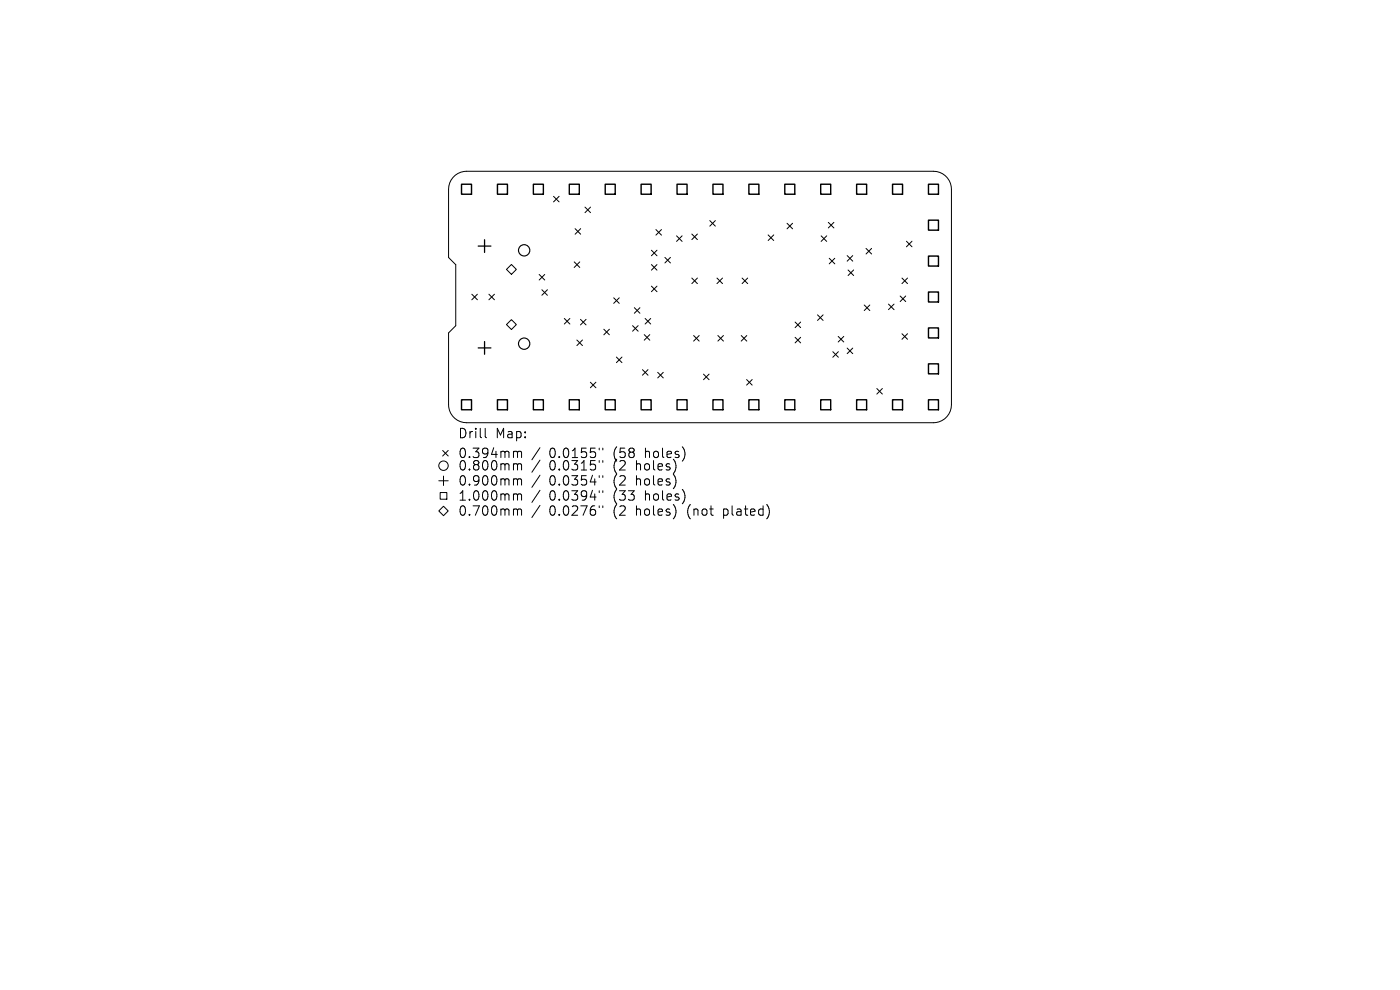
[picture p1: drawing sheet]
<svg xmlns="http://www.w3.org/2000/svg" width="297mm" height="210mm" viewBox="0 0 297 210" stroke-linecap="round" stroke-linejoin="round" font-family="sans-serif">
<defs><g id="words">
<g font-size="2.8">
<text x="97.1" y="93.2">Drill</text>
<text x="105.1" y="93.2">Map:</text>
<text x="97.1" y="97.4">0.394mm</text>
<text x="97.1" y="100.1">0.800mm</text>
<text x="116.5" y="97.4">0.0155&quot;</text>
<text x="116.5" y="100.1">0.0315&quot;</text>
<text x="130.3" y="97.4">(58</text>
<text x="130.3" y="100.1">(2</text>
<text x="135.2" y="100.1">holes)</text>
<text x="137.1" y="97.4">holes)</text>
<text x="97.1" y="103.3">0.900mm</text>
<text x="97.1" y="106.5">1.000mm</text>
<text x="116.5" y="103.3">0.0354&quot;</text>
<text x="116.5" y="106.5">0.0394&quot;</text>
<text x="130.3" y="103.3">(2</text>
<text x="130.3" y="106.5">(33</text>
<text x="135.2" y="103.3">holes)</text>
<text x="137.1" y="106.5">holes)</text>
<text x="97.1" y="109.7">0.700mm</text>
<text x="116.5" y="109.7">0.0276&quot;</text>
<text x="130.3" y="109.7">(2</text>
<text x="135.2" y="109.7">holes)</text>
<text x="146.3" y="109.7">(not</text>
<text x="154.1" y="109.7">plated)</text>
</g>
</g></defs>
<g fill="none" stroke="#000" stroke-width=".21">
<path d="M96.1 37.6a3.8 3.8 0 0 1 2.9-1.3h99a3.8 3.8 0 0 1 3.8 3.8v45.8a3.8 3.8 0 0 1-3.8 3.8h-99a3.8 3.8 0 0 1-3.8-3.8v-15.3l1.5-1.5v-13l-1.5-1.5v-14.5a3.8 3.8 0 0 1 .9-2.5zM107.4 57.2l1.1-1.1 1 1.1-1 1zM114.4 58.2l1.2 1.2M115.6 58.2l-1.2 1.2M117.4 41.6l1.2 1.2M118.6 41.6l-1.2 1.2M121.8 55.6l1.2 1.1M122 48.5l1.2 1.2M123 55.6l-1.2 1.1M123.2 48.5l-1.2 1.2M124.1 43.9l1.2 1.2M125.3 43.9l-1.2 1.2"/>
<path d="M138.2 53.1l1.2 1.2M138.2 56.1l1.2 1.2M139.1 48.7l1.2 1.2M139.4 53.1l-1.2 1.2M139.4 56.1l-1.2 1.2M140.3 48.7l-1.2 1.2M141.1 54.6l1.1 1.2M142.2 54.6l-1.1 1.2M143.5 50l1.2 1.2M144.7 50l-1.2 1.2M146.8 49.6l1.1 1.2M146.8 59l1.1 1.2"/>
<path d="M147.9 49.6l-1.1 1.2M147.9 59l-1.1 1.2M150.6 46.8l1.2 1.2M151.8 46.8l-1.2 1.2M152.1 59l1.2 1.2M153.3 59l-1.2 1.2M157.4 59l1.2 1.2M158.6 59l-1.2 1.2M163 49.8l1.1 1.2M164.1 49.8l-1.1 1.2M167 47.4l1.1 1.1M168.1 47.4l-1.1 1.1"/>
<path d="M174.2 50l1.2 1.2M175.4 50l-1.2 1.2M175.7 47.2l1.2 1.2M175.9 54.8l1.2 1.2M176.9 47.2l-1.2 1.2M177.1 54.8l-1.2 1.2M179.7 54.2l1.2 1.2M179.9 57.3l1.2 1.1M180.9 54.2l-1.2 1.2M181.1 57.3l-1.2 1.1M183.7 52.7l1.2 1.2M184.9 52.7l-1.2 1.2"/>
<path d="M191.3 59l1.2 1.2M192.3 51.2l1.2 1.2M192.5 59l-1.2 1.2M193.5 51.2l-1.2 1.2M100.1 62.4l1.2 1.2M101.3 62.4l-1.2 1.2M103.7 62.4l1.2 1.2M104.9 62.4l-1.2 1.2M107.4 68.9l1.1-1.1 1 1.1-1 1zM115 61.5l1.1 1.1M116.1 61.5l-1.1 1.1M119.7 67.6l1.2 1.1"/>
<path d="M120.9 67.6l-1.2 1.1M122.4 72.1l1.2 1.2M123.1 67.7l1.2 1.2M123.6 72.1l-1.2 1.2M124.3 67.7l-1.2 1.2M128.1 69.8l1.2 1.2M129.3 69.8l-1.2 1.2M130.2 63.2l1.2 1.2M130.8 75.7l1.1 1.2M131.4 63.2l-1.2 1.2M131.9 75.7l-1.1 1.2M134.2 69.1l1.2 1.2"/>
<path d="M134.6 65.3l1.2 1.2M135.4 69.1l-1.2 1.2M135.8 65.3l-1.2 1.2M136.3 78.4l1.2 1.2M136.7 71l1.2 1.2M136.9 67.6l1.1 1.1M137.5 78.4l-1.2 1.2M137.9 71l-1.2 1.2M138 67.6l-1.1 1.1M138.2 60.7l1.2 1.2M139.4 60.7l-1.2 1.2M139.5 79l1.2 1.2"/>
<path d="M140.7 79l-1.2 1.2M147.1 71.2l1.2 1.2M148.3 71.2l-1.2 1.2M149.2 79.4l1.2 1.1M150.4 79.4l-1.2 1.1M152.3 71.2l1.2 1.2M153.5 71.2l-1.2 1.2M157.2 71.2l1.2 1.2M158.4 71.2l-1.2 1.2M168.7 68.3l1.2 1.2M168.7 71.6l1.2 1.1M169.9 68.3l-1.2 1.2"/>
<path d="M169.9 71.6l-1.2 1.1M173.4 66.8l1.2 1.2M174.6 66.8l-1.2 1.2M176.7 74.6l1.2 1.2M177.8 71.4l1.2 1.1M177.9 74.6l-1.2 1.2M179 71.4l-1.2 1.1M179.7 73.8l1.2 1.2M180.9 73.8l-1.2 1.2M183.3 64.7l1.2 1.2M184.5 64.7l-1.2 1.2M188.5 64.5l1.2 1.2"/>
<path d="M189.7 64.5l-1.2 1.2M191 62.8l1.1 1.2M191.3 70.8l1.2 1.2M192.1 62.8l-1.1 1.2M192.5 70.8l-1.2 1.2M93.9 95.6l1.2 1.1M95.1 95.6l-1.2 1.1M102.9 90.9v1.7l.3 .3M109.2 95.7l.5 .1 .1 .2M109.2 98.4h.3l.3 .3M109.8 96l.3-.3 .5 .1v1.3M109.8 96v1.1"/>
<path d="M109.8 98.7v1M109.8 98.7l.3-.3 .5 .1v1.2M114.6 95l-1.8 2.5M114.6 97.6l-1.8 2.6M125.2 81.1l1.2 1.2M126.4 81.1l-1.2 1.2M127.1 95.1v.3M127.1 97.7v.4M127.9 95.1v.3M127.9 97.7v.4M158.4 80.5l1.2 1.2M159.6 80.5l-1.2 1.2"/>
<path d="M186 82.4l1.2 1.2M187.2 82.4l-1.2 1.2M93.1 102h2M93.4 104.5h1.4v1.4h-1.4zM94.1 107.4l1 1-1 1-1-1zM94.1 101v2M109.2 101.6h.3l.3 .3M109.2 104.8h.3l.3 .3M109.2 108l.5 .1 .1 .2M109.8 101.9v1M109.8 105.1v1M109.8 108.3v1"/>
<path d="M109.8 101.9l.3-.3 .5 .1v1.2M109.8 105.1l.3-.3 .5 .1v1.2M109.8 108.3l.3-.3 .5 .1v1.2M114.6 100.8l-1.8 2.6M114.6 104l-1.8 2.6M114.6 107.2l-1.8 2.6M127.1 100.9v.4M127.1 104.1v.4M127.1 107.3v.4M127.9 100.9v.4M127.9 104.1v.4M127.9 107.3v.4"/>
<circle cx="94.1" cy="98.8" r="1"/>
</g>
<g fill="none" stroke="#000" stroke-width=".24">
<circle cx="111.2" cy="53.1" r="1.2"/>
<circle cx="111.2" cy="72.9" r="1.2"/>
</g>
<path d="M101.4 52.2h2.7M102.8 50.9v2.7M101.4 73.8h2.7M102.8 72.5v2.7" fill="none" stroke="#000" stroke-width=".27"/>
<g fill="none" stroke="#000" stroke-width=".3">
<path d="M97.9 39.1h2.1v2.1h-2.1zM105.5 39.1h2.2v2.1h-2.2zM113.2 39.1h2.1v2.1h-2.1zM120.8 39.1h2.1v2.1h-2.1zM128.4 39.1h2.1v2.1h-2.1zM136 39.1h2.1v2.1h-2.1zM143.6 39.1h2.2v2.1h-2.2zM151.3 39.1h2.1v2.1h-2.1zM158.9 39.1h2.1v2.1h-2.1zM166.5 39.1h2.1v2.1h-2.1zM174.1 39.1h2.1v2.1h-2.1zM181.7 39.1h2.2v2.1h-2.2z"/>
<path d="M189.4 39.1h2.1v2.1h-2.1zM197 39.1h2.1v2.1h-2.1zM197 46.7h2.1v2.1h-2.1zM197 54.3h2.1v2.1h-2.1zM197 61.9h2.1v2.2h-2.1zM197 69.6h2.1v2.1h-2.1zM197 77.2h2.1v2.1h-2.1zM97.9 84.8h2.1v2.1h-2.1zM105.5 84.8h2.2v2.1h-2.2zM113.2 84.8h2.1v2.1h-2.1zM120.8 84.8h2.1v2.1h-2.1zM128.4 84.8h2.1v2.1h-2.1z"/>
<path d="M136 84.8h2.1v2.1h-2.1zM143.6 84.8h2.2v2.1h-2.2zM151.3 84.8h2.1v2.1h-2.1zM158.9 84.8h2.1v2.1h-2.1zM166.5 84.8h2.1v2.1h-2.1zM174.1 84.8h2.1v2.1h-2.1zM181.7 84.8h2.2v2.1h-2.2zM189.4 84.8h2.1v2.1h-2.1zM197 84.8h2.1v2.1h-2.1z"/>
</g>
<use href="#words"/>
</svg>
